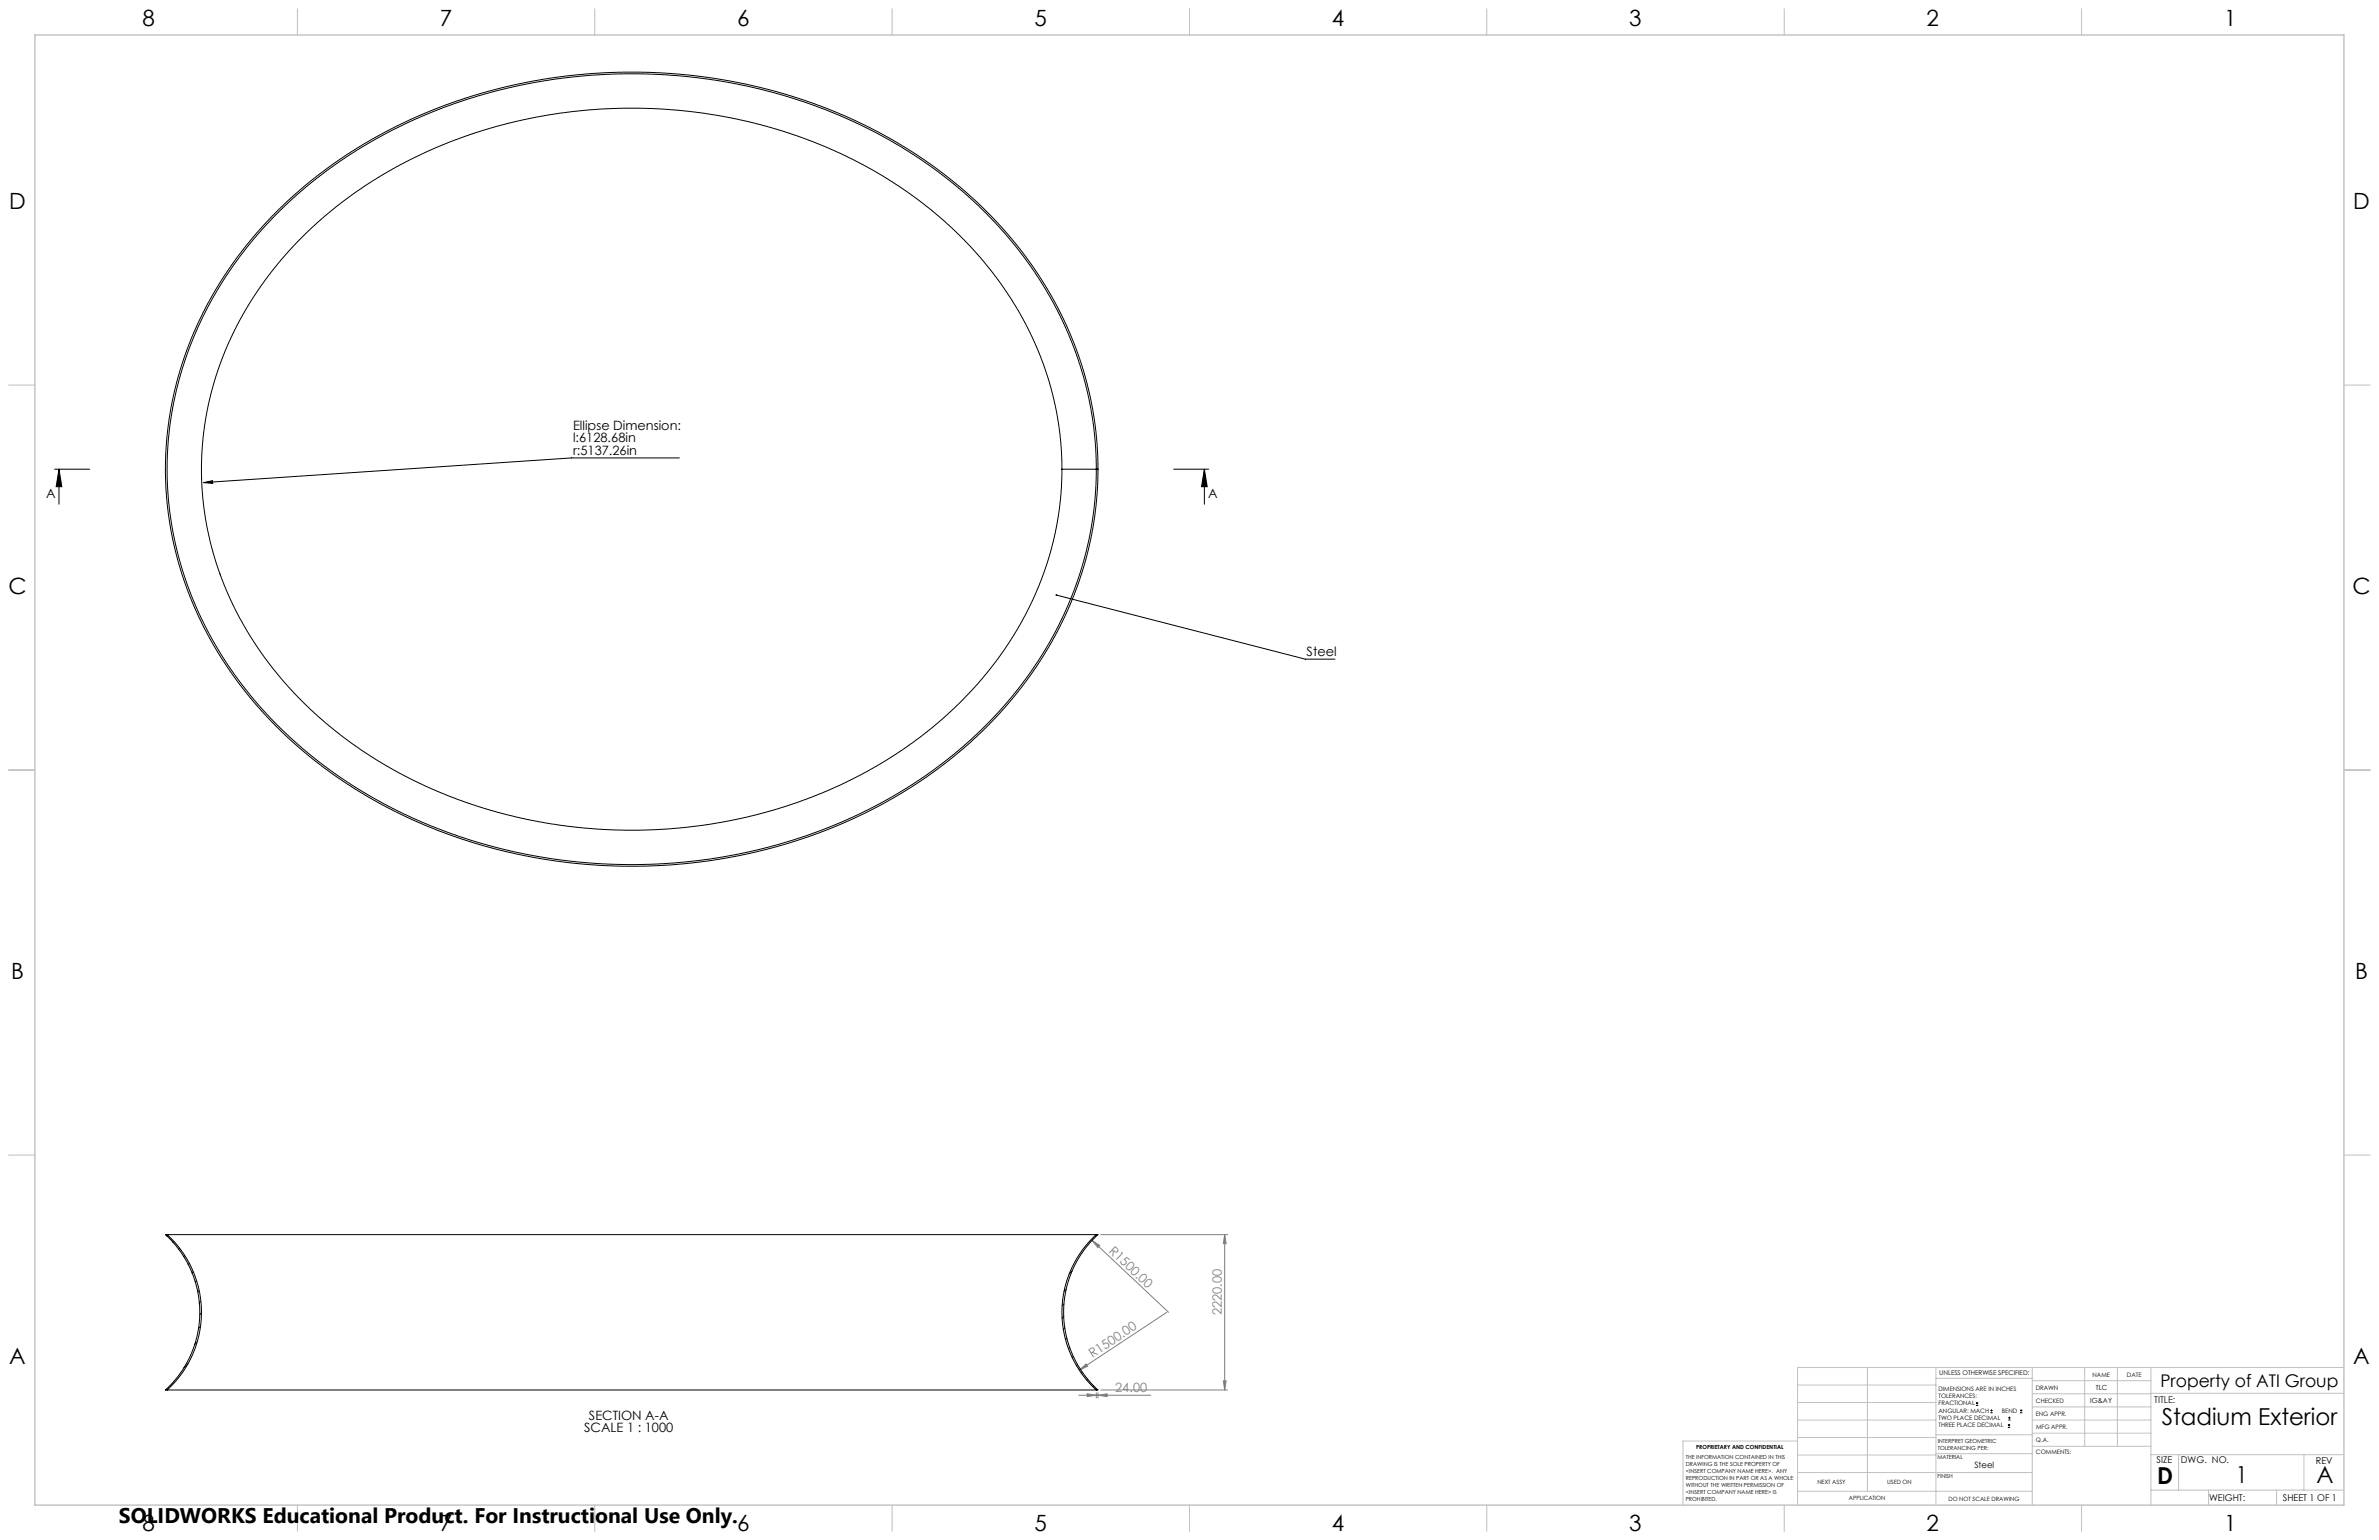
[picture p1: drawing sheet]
<svg xmlns="http://www.w3.org/2000/svg" width="864mm" height="559mm" viewBox="0 0 864 559" stroke-linecap="round" stroke-linejoin="round" font-family="sans-serif">
<defs><g id="words">
<g font-size="8.5">
<text x="784.7" y="517.1">Stadium Exterior</text>
<text x="783.1" y="538.4">D</text>
<text x="811.7" y="538.3">1</text>
<text x="840.9" y="538.3">A</text>
</g>
<g font-size="8.1">
<text x="51.7" y="9.3">8</text>
<text x="159.7" y="9.3">7</text>
<text x="267.6" y="9.3">6</text>
<text x="375.5" y="9.3">5</text>
<text x="483.5" y="9.3">4</text>
<text x="591.4" y="9.3">3</text>
<text x="699.4" y="9.3">2</text>
<text x="807.3" y="9.3">1</text>
<text x="3.3" y="76">D</text>
<text x="854.2" y="76">D</text>
<text x="3" y="215.7">C</text>
<text x="853.9" y="215.7">C</text>
<text x="4" y="355.4">B</text>
<text x="854.9" y="355.4">B</text>
<text x="3.3" y="495.1">A</text>
<text x="854.2" y="495.1">A</text>
<text x="51.7" y="555.4">8</text>
<text x="159.7" y="555.4">7</text>
<text x="267.6" y="555.4">6</text>
<text x="375.5" y="555.4">5</text>
<text x="483.5" y="555.4">4</text>
<text x="591.4" y="555.4">3</text>
<text x="699.4" y="555.4">2</text>
<text x="807.3" y="555.4">1</text>
</g>
<text font-size="7.7" x="43.2" y="552.5">SOLIDWORKS Educational Product. For Instructional Use Only.</text>
<text font-size="6.3" x="784.3" y="503.1">Property of ATI Group</text>
<g font-size="4.7">
<text x="208" y="156">Ellipse Dimension:</text>
<text x="208" y="160.5">l:6128.68in</text>
<text x="208" y="165.1">r:5137.26in</text>
<text x="16.7" y="180.8">A</text>
<text x="438.6" y="180.8">A</text>
<text x="474.3" y="238.1">Steel</text>
<text x="213.8" y="515.3">SECTION A-A</text>
<text x="212.1" y="519.8">SCALE 1 : 1000</text>
</g>
<g font-size="4.7" fill="#808080">
<text x="402.3" y="454.2" transform="rotate(43 402.3 454.2)">R1500.00</text>
<text x="443.6" y="477.2" transform="rotate(-90 443.6 477.2)">2220.00</text>
<text x="396.6" y="492.8" transform="rotate(-33 396.6 492.8)">R1500.00</text>
<text x="404.8" y="505.2">24.00</text>
</g>
<g font-size="3.4">
<text x="782" y="508.9">TITLE:</text>
<text x="782.9" y="531">SIZE</text>
<text x="791.7" y="531">DWG. NO.</text>
<text x="840.7" y="531.1">REV</text>
<text x="801.9" y="544.7">WEIGHT:</text>
<text x="828.7" y="544.6">SHEET 1 OF 1</text>
</g>
<text font-size="3.2" x="716.7" y="532.7">Steel</text>
<g font-size="2.5">
<text x="758.8" y="509">IG&amp;AY</text>
<text x="760.8" y="504.5">TLC</text>
</g>
<text font-size="2.4" x="704" y="499.1">UNLESS OTHERWISE SPECIFIED:</text>
<g font-size="2.2">
<text x="759.6" y="499.5">NAME</text>
<text x="772.1" y="499.6">DATE</text>
<text x="703.7" y="504.7">DIMENSIONS ARE IN INCHES</text>
<text x="703.7" y="507.3">TOLERANCES:</text>
<text x="703.7" y="510">FRACTIONAL</text>
<text x="739" y="504.3">DRAWN</text>
<text x="739.1" y="509.2">CHECKED</text>
<text x="703.7" y="512.6">ANGULAR: MACH</text>
<text x="703.7" y="515.3">TWO PLACE DECIMAL</text>
<text x="726.7" y="512.6">BEND</text>
<text x="739" y="513.9">ENG APPR.</text>
<text x="703.7" y="517.9">THREE PLACE DECIMAL</text>
<text x="739.1" y="518.6">MFG APPR.</text>
<text x="739.1" y="523.3">Q.A.</text>
<text x="739.1" y="527.5">COMMENTS:</text>
</g>
<g font-size="2.1">
<text x="659.7" y="538.6">NEXT ASSY</text>
<text x="685.1" y="538.6">USED ON</text>
<text x="671.1" y="544.4">APPLICATION</text>
<text x="707.3" y="544.5">DO NOT SCALE DRAWING</text>
</g>
<g font-size="2">
<text x="615.7" y="525.8">PROPRIETARY AND CONFIDENTIAL</text>
<text x="703.4" y="523.5">INTERPRET GEOMETRIC</text>
<text x="703.4" y="526">TOLERANCING PER:</text>
<text x="612" y="529.4">THE INFORMATION CONTAINED IN THIS</text>
<text x="612" y="531.9">DRAWING IS THE SOLE PROPERTY OF</text>
<text x="703.3" y="529.6">MATERIAL</text>
<text x="612" y="534.5">&lt;INSERT COMPANY NAME HERE&gt;. ANY</text>
<text x="612" y="537">REPRODUCTION IN PART OR AS A WHOLE</text>
<text x="612" y="539.5">WITHOUT THE WRITTEN PERMISSION OF</text>
<text x="703.3" y="536.4">FINISH</text>
<text x="612" y="542">&lt;INSERT COMPANY NAME HERE&gt; IS</text>
<text x="612" y="544.6">PROHIBITED.</text>
</g>
</g></defs>
<g fill="none" stroke="#000" stroke-width=".36">
<path d="M19.8 170.3h12.7M21.4 170.3l1 6.3h-2zM21.4 170.3v12.7M73.9 175.1l3.3-.7v1zM246.6 166.2h-39.1l-133.6 8.9M426.1 170.3h12.7M437.2 170.3l1 6.3h-2zM437.2 170.3v12.7M383.5 215.9l90.4 23.3h10.7M717.3 510h.8M717.3 509.1h.8M717.7 508.7v.9"/>
<path d="M722.5 512.6h.8M722.5 511.8h.8M722.9 511.4v.8M728.9 517.9h.8M728.9 517.1h.8M729 515.3h.9M729 514.5h.9M729.3 516.7v.8M729.4 514v.9M733.3 512.6h.8M733.3 511.8h.8M733.7 511.4v.8"/>
</g>
<g fill="none" stroke="#808080" stroke-width=".36">
<path d="M396.5 450.1l2.7 1.8-.7 .8zM396.5 450.1l27.7 26.1M399.6 448h46M444.6 448l.5 3.3h-1zM444.6 448v56.4M423.6 476.2l-31.8 21M391.8 497.2l2.5-2.3 .5 .9zM391.6 506.3h26.2M394.7 505.7l3.3 .6-3.3 .5zM398 505.4v1.9M398.6 506.3l3.3-.6v1.1zM398.6 505.4v1.9"/>
<path d="M399.6 504.4h46M444.1 501.1h1l-.5 3.3z"/>
</g>
<g fill="none" stroke="#c0c0c0" stroke-width=".36">
<path d="M108 3.2v9.5M215.9 3.2v9.5M323.8 3.2v9.5M431.8 3.2v9.5M539.7 3.2v9.5M647.7 3.2v9.5M755.6 3.2v9.5M3.1 139.7h9.6M850.9 139.7h9.5M3.1 279.4h9.6M850.9 279.4h9.5M3.1 419.1h9.6"/>
<path d="M850.9 419.1h9.5M677.9 496.2v44.9M702.8 496.2v49.9M737.7 496.2v49.9M756.7 496.2v28.6M768.6 496.2v28.6M780.8 496.2v49.9M850.9 496.2h-198.4v49.9M652.5 515.3h50.3M652.5 508.9h50.3M652.5 502.6h50.3M702.8 500.1h34.9"/>
<path d="M737.7 510.5h43.1M737.7 505.7h43.1M737.7 501h43.1M737.7 515.3h43.1M780.8 505.6h70.1M652.5 534.3l85.2 .1M652.5 528h50.3M652.5 521.6h50.3M652.5 522.9h-41.6v23.2M702.8 527.5h35M702.8 520.6h35M737.7 520h43.1"/>
<path d="M737.8 524.8h43M780.8 527.8h70.1M790.9 527.8v12.9M836.4 527.8v12.9M108 546.1v9.6M215.9 546.1v9.6M323.8 546.1v9.6M431.8 546.1v9.6M539.7 546.1v9.6M647.7 546.1v9.6M652.5 541.1h85.2M755.6 546.1v9.6"/>
<path d="M780.8 540.7h70.1M801.7 540.7v5.4M826.4 540.7v5.4"/>
</g>
<path d="M12.7 12.7h838.2v533.4h-838.2z" fill="none" stroke="#c0c0c0" stroke-width=".5"/>
<g fill="#000">
<path d="M73.9 175.1l3.3-.7v1zM383.3 215.7l-.1 .1 .3 .1-.3-.1a.33 .33 0 0 0 .3 .5 .33 .33 0 0 0 .3-.4 .33 .33 0 0 0-.5-.2z"/>
<path d="M437.2 170.3l1 6.3h-2zM21.4 170.3l1 6.3h-2z"/>
</g>
<g fill="#808080">
<path d="M396.5 450.1l2.7 1.8-.7 .8z"/>
<path d="M391.8 497.2l2.5-2.3 .5 .9z"/>
<path d="M394.7 505.7l3.3 .6-3.3 .5zM398.6 506.3l3.3-.6v1.1z"/>
<path d="M444.6 448l.5 3.3h-1zM444.1 501.1h1l-.5 3.3z"/>
</g>
<g fill="none" stroke="#000" stroke-width=".36">
<path d="M99.8 77.4l10.7-9.8 10.8-8.4 11-7.1 13.6-7.3 6.1-2.8 9.9-4 13.6-4.4 12.6-3.1 15.1-2.6 15.7-1.5 15.3-.2 15.5 1 14.5 2 15.9 3.6 14.5 4.5 14 5.6 12.3 6.1 12.4 7.5 12.2 8.9 10.7 9.4 9.7 10.2 8.4 10.8 7.3 11.5 5.5 10.8 4.8 12 2.4 7.7 1.4 5.9 2.1 12.9 .8 11.3-.1 7.9-.6 7.8-1.9 12-3.1 11.7-4.8 12.9-5.4 11.1-4 6.8-4.7 7-5.1 6.7-4.5 5.3-6.1 6.6-5.7 5.4-6 5.1-7.1 5.5-8.5 5.8-5.9 3.6-8 4.4-7 3.4-14.8 6.1-8.4 2.8-9.4 2.6-9.4 2.1-9.2 1.6-16.2 1.8-10.7 .4h-8.5l-11.6-.7-6.4-.7-8.7-1.2-9.2-1.8-8.1-1.9-8.2-2.4-8.7-2.9-8.6-3.4-8.3-3.7-7.9-4.1-7.4-4.3-7.8-5-12.1-9.3-7.2-6.4-6.4-6.4-4.7-5.3-5-6.1-5.8-8.4-4-6.4-3.1-5.7-3.9-8.2-2.8-7.1-2.4-7.3-2.1-8.1-1.3-6.7-1.1-7.6-.5-6.2-.2-8.3 .4-7.9 .7-7 1.4-8.1 2-8.5 2.2-7.1 2.6-6.8 3-7 3.1-6.1 4.2-7.2 4.6-7 5.3-7 5.5-6.6zM100.2 77.9l10.4-9.6 10.7-8.3 11.7-7.6 14-7.4 14.7-6.2 12-4.1 15-3.7 14.1-2.5 15.6-1.4 13.5-.3 14.8 .7 15 1.9 14 2.9 14.6 4.1 14.5 5.5 13.3 6.3 13.7 8 11 7.8 10.3 8.7 9 9 4.1 4.7 5.1 6.4 7.2 10.5 4.2 7.2 2.8 5.6 5.1 12.1 2.4 7.2 1.5 5.7 2.4 13 1 12.6-.2 12.5-1.5 12.1-1.9 8.7-1.5 5.6-4.6 12.9-5.7 11.8-4.5 7.8-4.5 6.7-3.9 5.2-5.4 6.4-6.1 6.5-5.3 5.1-7.3 6.3-6.4 4.9-13.1 8.7-7.1 4-7.7 3.8-9.2 4.1-6.4 2.4-7 2.4-9.8 2.8-8.4 2-9.2 1.7-7.6 1.1-9.6 1-7.9 .4-10.8 .1-8-.3-10.7-1-7.2-.9-11.2-2.1-9.5-2.3-7.6-2.2-7.4-2.4-8.1-3.2-8.8-3.9-7.5-3.8-13.2-7.8-8.2-5.8-6-4.7-6.7-5.8-6.2-6.1-4.9-5.4-5.9-7.2-4.1-5.5-4.6-7-3.4-5.9-3.7-7.6-3-6.8-2.8-7.9-2-6.9-1.7-7.8-1.3-7.7-.7-7.2-.3-7.9 .2-6.2 .7-8.2 1.2-8.1 1.5-7.2 2.1-7.5 2.7-7.8 3.2-7.6 3-6.2 4.7-8.2 4.8-7.2 4.8-6.5 4.1-4.9zM109.5 86.1l8.6-7.9 11.4-8.7 10.5-6.7 12.9-6.8 12.4-5.3 12.5-4.1 12.2-3.1 14-2.5 14.5-1.5 13.9-.2 14.2 .7 14.1 1.9 13.1 2.8 8.2 2.2 7.3 2.4 11.9 4.6 11.3 5.5 9.9 5.6 7 4.7 5.4 3.9 10.7 9.1 8.4 8.5 8.5 10.5 6.3 9.5 5.4 9.9 4.9 11.6 3.6 12.3 1.9 10.3 1 12.4-.3 10.9-1.4 10.8-2.8 12.1-3.9 11.2-5.1 10.8-3.5 6.1-3.9 6.2-5.1 6.8-4.3 5.2-5.6 6-4.5 4.4-6 5.3-5.7 4.4-5.9 4.2-8.2 5.3-7.4 4.1-6.4 3.1-7.7 3.4-7.4 2.8-15.3 4.7-8.8 2-7.5 1.4-15.1 1.8-9.6 .5h-7.6l-8.5-.3-8.1-.7-9.4-1.2-7.7-1.4-8.8-2-7.2-1.9-15-5.3-6.4-2.7-8-3.9-7.1-3.9-5.9-3.6-7.1-4.8-5.7-4.4-5.6-4.7-5.9-5.5-5.5-5.7-5.3-6.4-4.4-5.8-4.1-6.2-3.8-6.5-3.2-6.4-3.3-7.8-2-5.7-1.8-6.4-1.6-6.7-1.1-7.3-.7-6.7-.2-5.3 .2-8.8 .7-7.2 1.2-7.3 3.3-12.4 2.6-7.5 2.9-6.6 3.3-6.6 3.2-5.4 4.6-6.9 4.3-5.8 5.4-6.4zM385.5 170.3h12.5M398 170.3h.6M60.6 448h-.6l4.9 5.2 2.3 3.5 2.1 4 1.1 2.9 1.3 4.6 .8 7.2-.5 7.3-1.2 4.9-1.3 3.4-3.5 6.5-3 3.9-3 3h.6M60.6 448l2.7 2.6 2.3 2.8 2.4 3.6 1.7 3.4 2.4 6.9 .7 4.1 .3 3.7-.2 5.2-.5 3.4-1.2 4.4-1.2 3.2-1.8 3.6-2 3.2-2.2 2.8-3.4 3.5M60.6 448h337.4M61.1 448l-.5 .6M63.1 450.6l-.4 .3M65.2 453l-.4 .3M67 455.6l-.4 .4"/>
<path d="M68.7 458.4l-.4 .4M398 448h.6l-3 3-2.3 2.9-1.8 2.6-1.9 3.8-1.6 3.9-1 3.6-.7 4.1-.2 3.2 .1 4.3 .5 3.6 1 4.1 1.2 3.5 3.5 6.6 3.2 4.2 3 3h-.6M398 448l-3 3-2.3 2.9-2 3.1-1.7 3.3-2.5 7-.8 4.6-.2 4.3 .2 4.2 .8 4.7 2.5 7 1.7 3.3 2 3.1 2.3 2.9 3 3M70.1 461.5l-.5 .5M71.3 464.8l-.5 .4M72.2 468.3l-.5 .5M72.8 472.3l-.6 .5M73.1 476.5l-.6 .6M386.2 477.7l-.6 .6M386.2 473.1l-.6 .7M387 467.9l-.7 .7M389.1 461.2l-1 1"/>
<path d="M68.2 494.8l-1.6 1.7M71.4 487.1l-.8 .9M72.7 481.3l-.7 .7M386.5 481.8l-.5 .6M387.3 485.6l-.5 .5M388.3 489l-.4 .4M389.6 492.2l-.4 .4M391.2 495.2l-.4 .3M392.9 497.9l-.4 .4M60.6 504.4h337.4M394.8 500.5l-.3 .3M396.9 502.8l-.2 .3"/>
</g>
<use href="#words"/>
</svg>
